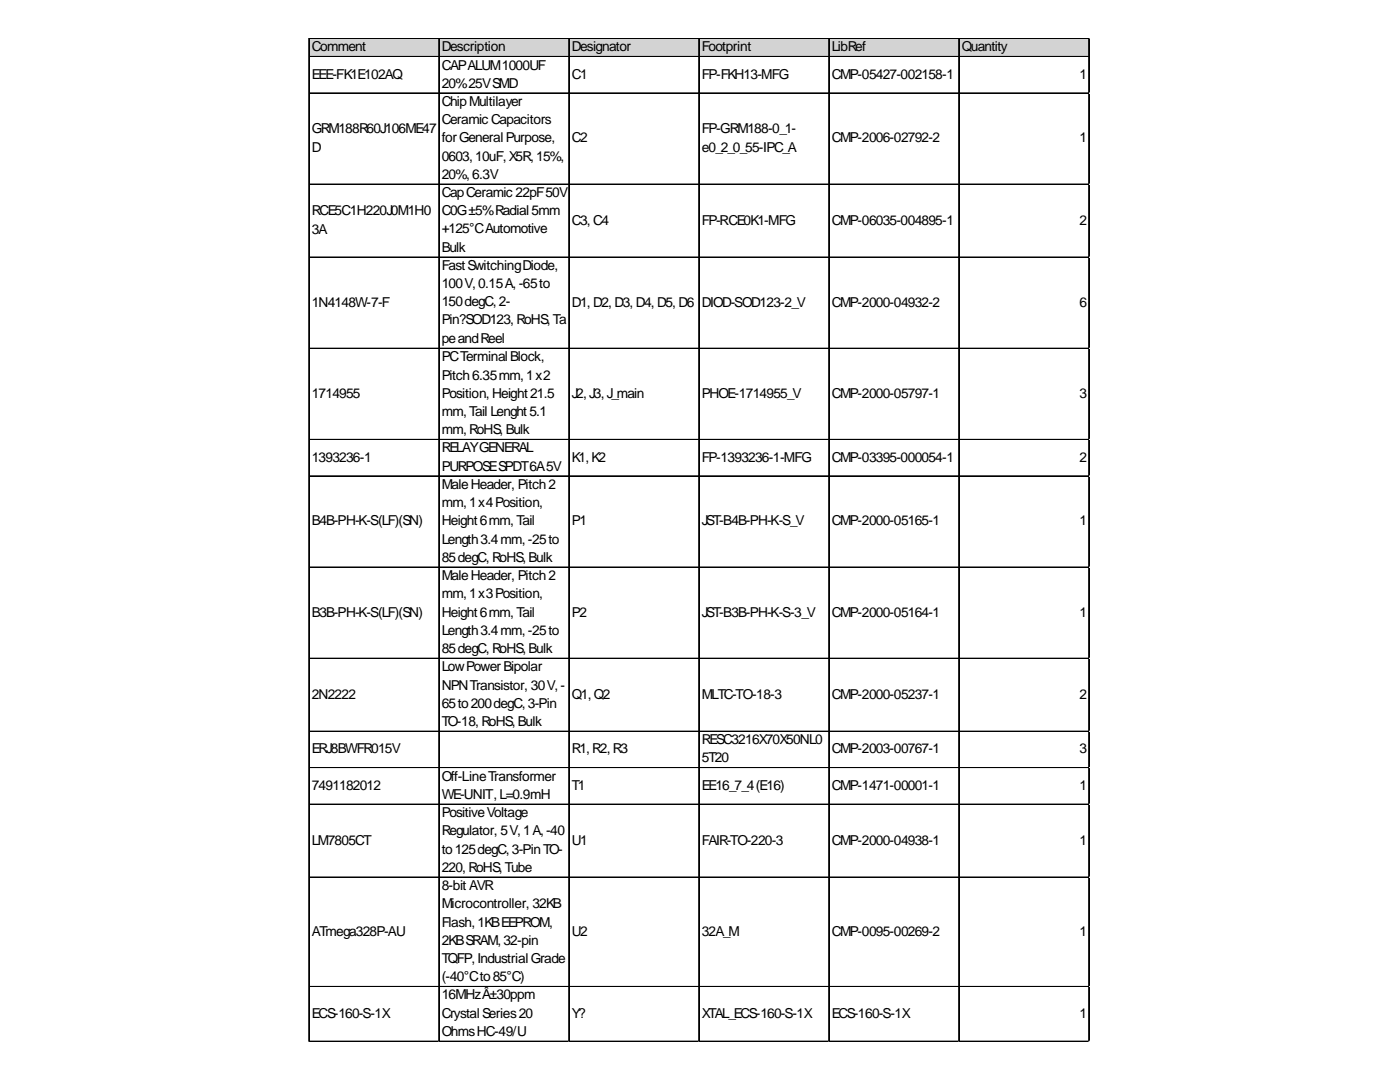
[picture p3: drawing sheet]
<svg xmlns="http://www.w3.org/2000/svg" width="279mm" height="216mm" viewBox="0 0 279 216" stroke-linecap="round" stroke-linejoin="round" font-family="sans-serif">
<defs><g id="words">
<g font-size="2.7">
<text x="62.2" y="10.2">Comment</text>
<text x="88.2" y="10.2">Description</text>
<text x="114.1" y="10.2">Designator</text>
<text x="140" y="10.2">Footprint</text>
<text x="166" y="10.2">LibRef</text>
<text x="191.9" y="10.2">Quantity</text>
<text x="62.2" y="15.7">EEE-FK1E102AQ</text>
<text x="88.2" y="13.9">CAPALUM1000UF</text>
<text x="88.2" y="17.5">20%25VSMD</text>
<text x="114.1" y="15.7">C1</text>
<text x="140" y="15.7">FP-FKH13-MFG</text>
<text x="166" y="15.7">CMP-05427-002158-1</text>
<text x="215.4" y="15.7">1</text>
<text x="88.2" y="21.2">ChipMultilayer</text>
<text x="62.2" y="26.6">GRM188R60J106ME47</text>
<text x="88.2" y="24.8">Ceramic Capacitors</text>
<text x="88.2" y="28.4">forGeneralPurpose,</text>
<text x="114.1" y="28.4">C2</text>
<text x="140" y="26.6">FP-GRM188-0_1-</text>
<text x="166" y="28.4">CMP-2006-02792-2</text>
<text x="215.4" y="28.4">1</text>
<text x="62.2" y="30.2">D</text>
<text x="88.2" y="32.1">0603,10uF,X5R,15%,</text>
<text x="88.2" y="35.7">20%,6.3V</text>
<text x="140" y="30.2">e0_2_0_55-IPC_A</text>
<text x="88.2" y="39.3">CapCeramic 22pF50V</text>
<text x="62.2" y="43">RCE5C1H220J0M1H0</text>
<text x="62.2" y="46.6">3A</text>
<text x="88.2" y="42.8">C0G±5%Radial5mm</text>
<text x="88.2" y="46.5">+125°CAutomotive</text>
<text x="114.1" y="44.8">C3,C4</text>
<text x="140" y="44.8">FP-RCE0K1-MFG</text>
<text x="166" y="44.8">CMP-06035-004895-1</text>
<text x="215.4" y="44.8">2</text>
<text x="88.2" y="50.3">Bulk</text>
<text x="88.2" y="53.9">FastSwitchingDiode,</text>
<text x="88.2" y="57.4">100V,0.15A,-65to</text>
<text x="62.2" y="61.2">1N4148W-7-F</text>
<text x="88.2" y="61">150degC,2-</text>
<text x="88.2" y="64.7">Pin?SOD123,RoHS,Ta</text>
<text x="114.1" y="61.2">D1,D2,D3,D4,D5,D6</text>
<text x="140" y="61.2">DIOD-SOD123-2_V</text>
<text x="166" y="61.2">CMP-2000-04932-2</text>
<text x="215.4" y="61.2">6</text>
<text x="88.2" y="68.5">peandReel</text>
<text x="88.2" y="72.1">PCTerminalBlock,</text>
<text x="88.2" y="75.7">Pitch6.35mm,1x2</text>
<text x="62.2" y="79.4">1714955</text>
<text x="88.2" y="79.4">Position,Height21.5</text>
<text x="88.2" y="83">mm,Tail Lenght5.1</text>
<text x="114.1" y="79.4">J2,J3,J_main</text>
<text x="140" y="79.4">PHOE-1714955_V</text>
<text x="166" y="79.4">CMP-2000-05797-1</text>
<text x="215.4" y="79.4">3</text>
<text x="88.2" y="86.6">mm,RoHS,Bulk</text>
<text x="62.2" y="92.1">1393236-1</text>
<text x="88.2" y="90.3">RELAYGENERAL</text>
<text x="88.2" y="93.9">PURPOSESPDT6A5V</text>
<text x="114.1" y="92.1">K1,K2</text>
<text x="140" y="92.1">FP-1393236-1-MFG</text>
<text x="166" y="92.1">CMP-03395-000054-1</text>
<text x="215.4" y="92.1">2</text>
<text x="88.2" y="97.6">MaleHeader, Pitch2</text>
<text x="88.2" y="101.2">mm,1x4Position,</text>
<text x="62.2" y="104.8">B4B-PH-K-S(LF)(SN)</text>
<text x="88.2" y="104.8">Height6mm,Tail</text>
<text x="114.1" y="104.8">P1</text>
<text x="140" y="104.8">JST-B4B-PH-K-S_V</text>
<text x="166" y="104.8">CMP-2000-05165-1</text>
<text x="215.4" y="104.8">1</text>
<text x="88.2" y="108.5">Length3.4mm,-25to</text>
<text x="88.2" y="112.1">85degC,RoHS,Bulk</text>
<text x="88.2" y="115.8">MaleHeader, Pitch2</text>
<text x="88.2" y="119.4">mm,1x3Position,</text>
<text x="62.2" y="123">B3B-PH-K-S(LF)(SN)</text>
<text x="88.2" y="123">Height6mm,Tail</text>
<text x="114.1" y="123">P2</text>
<text x="140" y="123">JST-B3B-PH-K-S-3_V</text>
<text x="166" y="123">CMP-2000-05164-1</text>
<text x="215.4" y="123">1</text>
<text x="88.2" y="126.7">Length3.4mm,-25to</text>
<text x="88.2" y="130.3">85degC,RoHS,Bulk</text>
<text x="88.2" y="134">LowPowerBipolar</text>
<text x="88.2" y="137.6">NPNTransistor, 30V,-</text>
<text x="62.2" y="139.4">2N2222</text>
<text x="88.2" y="141.2">65to200degC,3-Pin</text>
<text x="114.1" y="139.4">Q1,Q2</text>
<text x="140" y="139.4">MLTC-TO-18-3</text>
<text x="166" y="139.4">CMP-2000-05237-1</text>
<text x="215.4" y="139.4">2</text>
<text x="88.2" y="144.9">TO-18,RoHS,Bulk</text>
<text x="140" y="148.5">RESC3216X70X50NL0</text>
<text x="62.2" y="150.3">ERJ8BWFR015V</text>
<text x="88.2" y="155.8">Off-LineTransformer</text>
<text x="114.1" y="150.3">R1,R2,R3</text>
<text x="140" y="152.1">5T20</text>
<text x="166" y="150.3">CMP-2003-00767-1</text>
<text x="215.4" y="150.3">3</text>
<text x="62.2" y="157.6">7491182012</text>
<text x="88.2" y="159.4">WE-UNIT,L=0.9mH</text>
<text x="114.1" y="157.6">T1</text>
<text x="140" y="157.6">EE16_7_4(E16)</text>
<text x="166" y="157.6">CMP-1471-00001-1</text>
<text x="215.4" y="157.6">1</text>
<text x="88.2" y="163.1">PositiveVoltage</text>
<text x="88.2" y="166.7">Regulator, 5V,1A,-40</text>
<text x="62.2" y="168.5">LM7805CT</text>
<text x="88.2" y="170.3">to125degC,3-PinTO-</text>
<text x="88.2" y="174">220,RoHS,Tube</text>
<text x="114.1" y="168.5">U1</text>
<text x="140" y="168.5">FAIR-TO-220-3</text>
<text x="166" y="168.5">CMP-2000-04938-1</text>
<text x="215.4" y="168.5">1</text>
<text x="88.2" y="177.6">8-bit AVR</text>
<text x="88.2" y="181.3">Microcontroller, 32KB</text>
<text x="88.2" y="184.9">Flash,1KBEEPROM,</text>
<text x="62.2" y="186.7">ATmega328P-AU</text>
<text x="88.2" y="188.5">2KBSRAM,32-pin</text>
<text x="114.1" y="186.7">U2</text>
<text x="140" y="186.7">32A_M</text>
<text x="166" y="186.7">CMP-0095-00269-2</text>
<text x="215.4" y="186.7">1</text>
<text x="88.2" y="192.2">TQFP,IndustrialGrade</text>
<text x="88.2" y="195.7">(-40°Cto85°C)</text>
<text x="62.2" y="203.1">ECS-160-S-1X</text>
<text x="88.2" y="199.3">16MHzÂ±30ppm</text>
<text x="88.2" y="203.1">CrystalSeries20</text>
<text x="114.1" y="203.1">Y?</text>
<text x="140" y="203.1">XTAL_ECS-160-S-1X</text>
<text x="166" y="203.1">ECS-160-S-1X</text>
<text x="215.4" y="203.1">1</text>
<text x="88.2" y="206.7">OhmsHC-49/U</text>
</g>
</g></defs>
<path d="M61.7 7.7h155.8v3.7h-155.8z" fill="#d3d3d3"/>
<g fill="none" stroke="#000" stroke-width=".2">
<path d="M61.6 7.6v200.3M61.7 7.6v200.3M61.8 7.6h155.6M61.8 7.7h155.6M61.8 11.3h155.6M61.8 18.5h155.6M61.8 18.6h155.6M87.6 7.8v200.1M113.5 7.8v200.1M113.6 7.8v200.1M139.4 7.8v200.1M139.5 7.8v200.1"/>
<path d="M165.4 7.8v200.1M165.5 7.8v200.1M191.3 7.8v200.1M191.4 7.8v200.1M217.3 7.8v200.1M61.8 36.7h155.6M61.8 36.8h155.6M61.8 51.3h155.6M61.8 51.4h155.6M61.8 69.5h155.6M61.8 87.7h155.6M61.8 94.9h155.6"/>
<path d="M61.8 95h155.6M61.8 113.1h155.6M61.8 113.2h155.6M61.8 131.3h155.6M61.8 131.4h155.6M61.8 145.9h155.6M61.8 146h155.6M61.8 153.2h155.6M61.8 160.4h155.6M61.8 160.5h155.6M61.8 175h155.6M61.8 175.1h155.6"/>
<path d="M61.8 196.8h155.6M61.8 196.9h155.6M61.8 207.7h155.6M61.8 207.8h155.6"/>
</g>
<path d="M61.6 207.9h.1" fill="none" stroke="#e0e0e0" stroke-width=".2"/>
<path d="M61.6 207.9h.2z" fill="#e0e0e0"/>
<path d="M87.6 207.9h.1" fill="none" stroke="#e0e0e0" stroke-width=".2"/>
<path d="M87.6 207.9h.1z" fill="#e0e0e0"/>
<path d="M113.5 207.9h.1" fill="none" stroke="#e0e0e0" stroke-width=".2"/>
<path d="M113.5 207.9h.1z" fill="#e0e0e0"/>
<path d="M139.4 207.9h.1" fill="none" stroke="#e0e0e0" stroke-width=".2"/>
<path d="M139.4 207.9h.2z" fill="#e0e0e0"/>
<path d="M165.4 207.9h.1" fill="none" stroke="#e0e0e0" stroke-width=".2"/>
<path d="M165.4 207.9h.1z" fill="#e0e0e0"/>
<path d="M191.3 207.9h.1" fill="none" stroke="#e0e0e0" stroke-width=".2"/>
<path d="M191.3 207.9h.2z" fill="#e0e0e0"/>
<path d="M217.3 207.9h.1" fill="none" stroke="#e0e0e0" stroke-width=".2"/>
<path d="M217.3 207.9h.1z" fill="#e0e0e0"/>
<path d="M217.4 18.5h.1" fill="none" stroke="#e0e0e0" stroke-width=".2"/>
<path d="M217.4 18.5l.1 .2z" fill="#e0e0e0"/>
<path d="M217.4 36.7h.1" fill="none" stroke="#e0e0e0" stroke-width=".2"/>
<path d="M217.4 36.7l.1 .2z" fill="#e0e0e0"/>
<path d="M217.4 51.3h.1" fill="none" stroke="#e0e0e0" stroke-width=".2"/>
<path d="M217.4 51.3l.1 .1z" fill="#e0e0e0"/>
<path d="M217.4 69.5h.1" fill="none" stroke="#e0e0e0" stroke-width=".2"/>
<path d="M217.4 69.5l.1 .1z" fill="#e0e0e0"/>
<path d="M217.4 87.7h.1" fill="none" stroke="#e0e0e0" stroke-width=".2"/>
<path d="M217.4 87.7l.1 .1z" fill="#e0e0e0"/>
<path d="M217.4 94.9h.1" fill="none" stroke="#e0e0e0" stroke-width=".2"/>
<path d="M217.4 94.9l.1 .2z" fill="#e0e0e0"/>
<path d="M217.4 113.1h.1" fill="none" stroke="#e0e0e0" stroke-width=".2"/>
<path d="M217.4 113.1l.1 .2z" fill="#e0e0e0"/>
<path d="M217.4 131.3h.1" fill="none" stroke="#e0e0e0" stroke-width=".2"/>
<path d="M217.4 131.3l.1 .2z" fill="#e0e0e0"/>
<path d="M217.4 145.9h.1" fill="none" stroke="#e0e0e0" stroke-width=".2"/>
<path d="M217.4 145.9l.1 .1z" fill="#e0e0e0"/>
<path d="M217.4 153.2h.1" fill="none" stroke="#e0e0e0" stroke-width=".2"/>
<path d="M217.4 153.2l.1 .1z" fill="#e0e0e0"/>
<path d="M217.4 160.4h.1" fill="none" stroke="#e0e0e0" stroke-width=".2"/>
<path d="M217.4 160.4l.1 .2z" fill="#e0e0e0"/>
<path d="M217.4 175h.1" fill="none" stroke="#e0e0e0" stroke-width=".2"/>
<path d="M217.4 175l.1 .1z" fill="#e0e0e0"/>
<path d="M217.4 196.8h.1" fill="none" stroke="#e0e0e0" stroke-width=".2"/>
<path d="M217.4 196.8l.1 .2z" fill="#e0e0e0"/>
<path d="M217.4 207.7h.1" fill="none" stroke="#e0e0e0" stroke-width=".2"/>
<path d="M217.4 207.7l.1 .2z" fill="#e0e0e0"/>
<use href="#words"/>
</svg>
